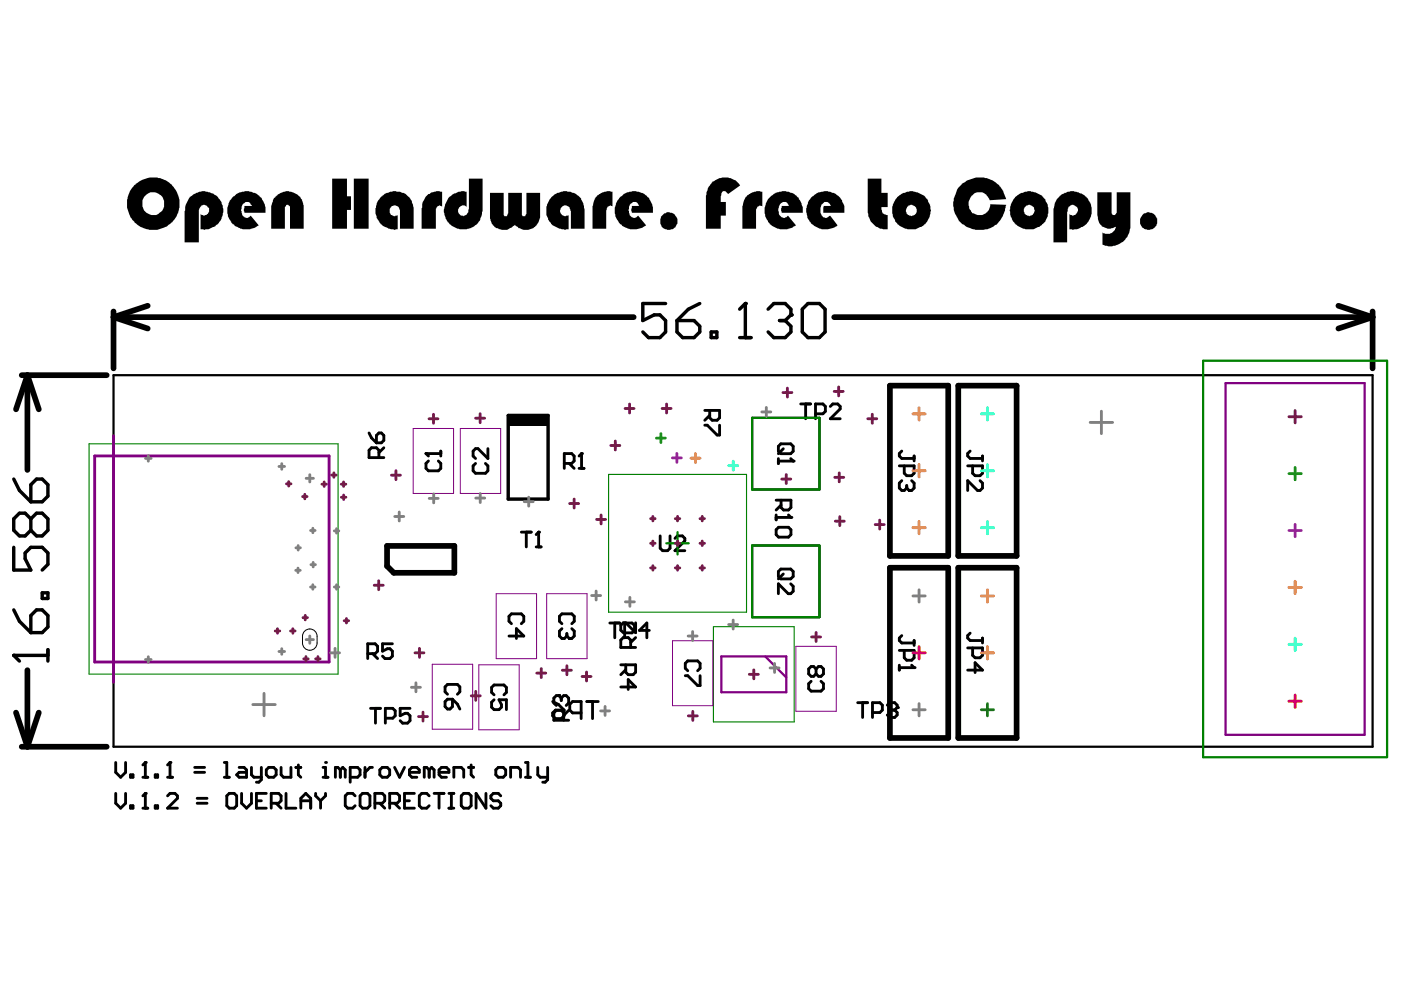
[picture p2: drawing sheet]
<svg xmlns="http://www.w3.org/2000/svg" width="297mm" height="210mm" viewBox="0 0 297 210" stroke-linecap="round" stroke-linejoin="round" font-family="sans-serif">
<path d="M64.4 134a1.55 1.55 0 0 1 1.8-.6 1.55 1.55 0 0 1 1 1.5 2.47 2.47 0 0 1-.6 2.7 1.55 1.55 0 0 1-1.6 .1 1.55 1.55 0 0 1-.9-1.4v-1.4z" fill="none" stroke="#000" stroke-width=".21"/>
<path d="M24.1 79.5h266.9v78.8h-266.9zM159.5 88.6h14.2v15.2h-14.2zM159.5 115.7h14.2v15.2h-14.2z" fill="none" stroke="#000" stroke-width=".48"/>
<g fill="none" stroke="#000" stroke-width="1.2">
<path d="M4.6 79.5h18M5.8 79.5l2.4 7.3M5.8 79.5l-2.4 7.3M5.8 79.5v20.1M24.1 67.2l7.2 2.5M24.1 67.2h110.3M24.1 66v12.1M31.3 64.8l-7.2 2.4M176.9 67.2h114.1M283.8 64.8l7.2 2.4M291 67.2l-7.2 2.5M291 66v12.1"/>
<path d="M188.7 81.8h12.3v36.1h-12.3zM203.2 81.8h12.3v36.1h-12.3zM82.1 115.7h14.2v5.7h-12.8l-1.4-1.4zM188.7 120.4h12.3v36.1h-12.3zM203.2 120.4h12.3v36.1h-12.3zM3.4 151.1l2.4 7.2M4.6 158.3h18M5.8 142.1v16.2M8.2 151.1l-2.4 7.2"/>
</g>
<g fill="none" stroke="#000" stroke-width=".72">
<path d="M141.1 64.4h-4.8v3.6l2.4-1.2h1.2l1.2 1.2v2.4l-1.2 1.2h-2.4l-1.2-1.2M143.5 68h3.7l1.2 1.2v1.2l-1.2 1.2h-2.5l-1.2-1.2zM148.4 64.4l-2.5 1.2-2.4 2.4M150.8 70.4h1.2v1.2h-1.2zM156.8 71.6h2.4M156.8 65.6l1.2-1.2v7.2M162.9 65.6l1.2-1.2h2.4l1.2 1.2v1.2l-1.2 1.2M165.3 68h1.2M166.5 68l1.2 1.2v1.2l-1.2 1.2h-2.4l-1.2-1.2M170.1 65.6l1.2-1.2h2.4l1.2 1.2v4.8l-1.2 1.2h-2.4l-1.2-1.2zM107.8 88.1h8.4v17.7h-8.4zM2.9 116v4.9h3.6l-1.2-2.4v-1.3l1.2-1.2h2.5l1.2 1.2v2.5l-1.2 1.2"/>
<path d="M2.9 101.6l1.2 2.4 2.4 2.4M6.5 102.8l1.2-1.2h1.3l1.2 1.2v2.4l-1.2 1.2h-2.5zM6.5 110l1.2-1.2h1.3l1.2 1.2v2.4l-1.2 1.2h-1.3l-1.2-1.2M6.5 110v2.4M6.5 110l-1.2-1.2h-1.2l-1.2 1.2v2.4l1.2 1.2h1.2l1.2-1.2M2.9 129.3l1.2 2.4 2.4 2.4M6.5 130.5l1.2-1.2h1.3l1.2 1.2v2.4l-1.2 1.2h-2.5zM9 125.7h1.2v1.2h-1.2zM10.2 137.8v2.4M10.2 139h-7.3l1.2 1.2"/>
</g>
<g fill="#000">
<path d="M150.9 38.7a4 4 0 0 1 6 .6l-2.5 1.8a.92 .92 0 0 0-1.2-.4l-.4 .9v1.2h1.1v2.9h-1.1v2.8h-3.1v-7l.1-.2a4.1 4.1 0 0 1 1.1-2.6zM203.2 39.8a5.8 5.8 0 0 1 5.8-2 5.8 5.8 0 0 1 4.3 4.4l-3.5 .3a2.17 2.17 0 0 0-1.6-1.7 2.17 2.17 0 0 0-2.2 .8 2.63 2.63 0 0 0 .2 3.6h.2a2.25 2.25 0 0 0 3.5-1.9l3.4 .1a7.1 7.1 0 0 1-2.1 4.2 5.7 5.7 0 0 1-9-3.1v-.5a5.6 5.6 0 0 1 .6-3.5zM40.1 42l.2-.3a4.1 4.1 0 0 1 5.1-.4 4.1 4.1 0 0 1 1.5 5.3 4.5 4.5 0 0 1-4.4 2v-3.2a1.11 1.11 0 0 0 1.8-.5 1.11 1.11 0 0 0-1.1-1.5 1.06 1.06 0 0 0-.9 .9l-.1 .2v6.9h-3.1v-6.6l.2-.2a3.9 3.9 0 0 1 .8-2.6zM49.2 42a4 4 0 0 1 4.7-1.1 4 4 0 0 1 2.4 4.2h-4.5l-.1-.3 .1-1.1h1.6a1.02 1.02 0 0 0-.9-.9 1.02 1.02 0 0 0-1 .6h-.2v.3a1.6 1.6 0 0 0 0 1.7 .97 .97 0 0 0 .8 .8 .97 .97 0 0 0 1.1-.5l1.6 2.1a4 4 0 0 1-5.9-.9 4 4 0 0 1 .3-4.9zM58.1 42a3.6 3.6 0 0 1 5.1-.6 3.5 3.5 0 0 1 1.2 3v4.1h-2.9v-4.4a.52 .52 0 0 0-.3-.7 .52 .52 0 0 0-.7 .4l-.1 .1v4.6h-2.9v-4.8zM80.6 42a4.5 4.5 0 0 1 4.9-1.1l.3 .1a3.9 3.9 0 0 1 1.9 3.8v3.7h-2.9v-3.6a1.12 1.12 0 0 0-.9-1.3 1.12 1.12 0 0 0-1.3 .8 1.12 1.12 0 0 0 1.2 1.4v-.1l.5-.1v3a4 4 0 0 1-4-1.6 4 4 0 0 1-.2-4.3zM90.2 41.7a3.9 3.9 0 0 1 3.5-1v3.1a.83 .83 0 0 0-.9-.1 .83 .83 0 0 0-.4 .9v3.9h-3v-4.4l.1-.1a2.58 2.58 0 0 1 .6-2zM95.1 42l.2-.3a5.8 5.8 0 0 1 3.2-1.2l.4 .2v3.2a1.08 1.08 0 0 0-1.5 .1 1.08 1.08 0 0 0 .1 1.5 1.08 1.08 0 0 0 1.6-.1l.2-.4 .1-.7v-6.4h2.9v6.9a4.1 4.1 0 0 1-4.5 3.8 4.1 4.1 0 0 1-3.6-4.7zM103.9 40.9h2.9v4.2a.55 .55 0 0 0 .1 .6 .55 .55 0 0 0 .6 .1l.3-.6v-4.3h2.9v4.2a.55 .55 0 0 0 .1 .6 .55 .55 0 0 0 .6 .1l.2-.4v-4.5h2.9v4.7a3 3 0 0 1-4.3 2.8h-.3l-.7-.8a3.1 3.1 0 0 1-5-.3l-.3-1zM116.9 41.7a4.5 4.5 0 0 1 5.7-.2l.6 .6v.2a3.5 3.5 0 0 1 .7 2.5v3.7h-2.9v-3.7a1.21 1.21 0 0 0-1.8-1 1.12 1.12 0 0 0-.4 1.3 1.12 1.12 0 0 0 1.2 .7l.6-.2v3a4 4 0 0 1-4.3-2 4 4 0 0 1 .5-4.6zM126.4 41.7a3.6 3.6 0 0 1 3.5-1v3.1a.74 .74 0 0 0-.8-.1 .74 .74 0 0 0-.4 .7l-.2 .2v3.9h-2.9v-4.8zM131.3 42a4 4 0 0 1 4.8-1.1 4 4 0 0 1 2.3 4.2h-4.4l-.2-.3 .2-1.1h1.5a1.02 1.02 0 0 0-.8-.9 1.02 1.02 0 0 0-1.1 .6h-.1v.3a1.6 1.6 0 0 0 0 1.7 .97 .97 0 0 0 .8 .8 .97 .97 0 0 0 1-.5l1.7 2.1a4 4 0 0 1-5.9-.9 4 4 0 0 1 .2-4.9z"/>
<path d="M140.1 46l.4-.4a1.84 1.84 0 0 1 2.6 0 1.84 1.84 0 0 1-.1 2.7 1.83 1.83 0 0 1-2.2 .2 1.83 1.83 0 0 1-.8-2.1zM158.1 41.7a3.6 3.6 0 0 1 3.5-1v3.1l-.3-.1a.69 .69 0 0 0-.9 .4l-.1 .3v4.1h-2.9v-4.8zM162.8 42.2a4.2 4.2 0 0 1 6.6-.2l.8 1.9v1.2h-4.5l-.1-.3 .1-1.1h1.6a1.05 1.05 0 0 0-1-.9 1.05 1.05 0 0 0-1 .9 1.84 1.84 0 0 0 .3 2.3 .93 .93 0 0 0 1.5-.3l1.7 2.1a4.1 4.1 0 0 1-6.7-2.8v-1zM171.9 42a4 4 0 0 1 4.5-1.2 4 4 0 0 1 2.6 3.8v.5h-4.4l.1-1.4h1.4a1.04 1.04 0 0 0-1.1-.9 1.04 1.04 0 0 0-.9 1l-.2 .2a1.79 1.79 0 0 0 1 2.2h.4l.7-.5 1.6 2.1a4 4 0 0 1-4.8 .2 4 4 0 0 1-1.6-4.6l.1-.5zM184 37.9h2.9v3h1.3v3h-1.3v.1a1.35 1.35 0 0 0 .7 1.5l.6 .1v3a3.9 3.9 0 0 1-4.2-3.7zM224.1 42.2l.3-.3a4.1 4.1 0 0 1 5.2-.6 4.1 4.1 0 0 1-.1 6.8h-.2a3 3 0 0 1-2.2 .5h-.4v-3.2a1.05 1.05 0 0 0 1.6-.2 1.05 1.05 0 0 0-.4-1.5 1.01 1.01 0 0 0-1.1 0 1.01 1.01 0 0 0-.4 1.1l-.1 .2v6.4h-2.9v-7.1zM232.7 40.8h3v4.1a.57 .57 0 0 0 .5 .7 .57 .57 0 0 0 .6-.7v-4.1h2.9v7.2a4.3 4.3 0 0 1-6 3.9v-2.6a1.91 1.91 0 0 0 2.9-1.3 2.37 2.37 0 0 1-3.7-1.2l-.2-1.2zM242.2 45.6a1.86 1.86 0 0 1 2.9 .2 1.86 1.86 0 0 1-.9 2.8 1.86 1.86 0 0 1-2.5-1.4 1.65 1.65 0 0 1 .5-1.6z"/>
<path d="M30.6 41.7a2.46 2.46 0 0 0-.1 2.7 2.46 2.46 0 0 0 2.4 1.2 2.41 2.41 0 0 0 1.8-3.3 2.41 2.41 0 0 0-3.7-1zM27 43.2a5.6 5.6 0 0 1 11.1 0 5.6 5.6 0 0 1-11.1 0z"/>
<path d="M75 37.9h3.2v10.6h-3.2zM70.4 37.9h3.2v3.7h.8v2.9h-.8v4h-3.2z"/>
<path d="M192.3 43.9a1.15 1.15 0 0 0 .7 1.8 1.15 1.15 0 0 0 1.4-1.3 1.2 1.2 0 0 0-2-.6zM190.3 41.7a4.2 4.2 0 0 1 3.6-1 4.1 4.1 0 0 1 3.4 3.3v.3a4 4 0 0 1-5.6 4.1 4 4 0 0 1-1.6-6.4z"/>
<path d="M217 44.6a1.16 1.16 0 0 0 2.3 0 1.16 1.16 0 0 0-2.3 0zM215.3 41.7a4.2 4.2 0 0 1 3.6-1 3.8 3.8 0 0 1 3.2 4.7 3.3 3.3 0 0 1-1.5 2.5 4.1 4.1 0 0 1-4.6 .1 4.1 4.1 0 0 1-1.8-4.2z"/>
<circle cx="158" cy="64.4" r=".36"/>
<circle cx="167.7" cy="66.8" r=".36"/>
<circle cx="90.3" cy="96.2" r=".3"/>
<circle cx="123.3" cy="96.2" r=".3"/>
<circle cx="168.2" cy="97.8" r=".3"/>
<circle cx="114.2" cy="112.8" r=".3"/>
<circle cx="167.7" cy="109.7" r=".3"/>
<circle cx="192.8" cy="104" r=".3"/>
<circle cx="2.9" cy="139" r=".36"/>
<circle cx="120.7" cy="135.4" r=".3"/>
<circle cx="118.5" cy="147.5" r=".3"/>
<circle cx="190.2" cy="150" r=".3"/>
<circle cx="193.8" cy="141.6" r=".3"/>
<circle cx="30.8" cy="168.2" r=".3"/>
<circle cx="30.8" cy="161.7" r=".3"/>
<circle cx="36" cy="161.7" r=".3"/>
<circle cx="69" cy="161.7" r=".3"/>
</g>
<g fill="none" stroke="#000" stroke-width=".6">
<path d="M78.2 91.8l.6 1 1 1.1M79.8 92.3l.5-.5h.6l.5 .5v1.1l-.5 .5h-1.1zM80.3 97v-1.5l-.5-.6h-1l-.6 .6v1.5h3.2M81.4 94.9l-1.1 1.1M90.8 97.7l-.5 .6v1l.5 .5h2.1l.6-.5v-1l-.6-.6M93.5 96.2h-3.2l.5 .5M93.5 95.6v1.1M100.8 98.3l-.5 .5v1l.5 .5h2.1l.5-.5v-1l-.5-.5M103.4 95.1v2.1l-2-2.1h-.6l-.5 .5v1.1l.5 .5M119.6 98.3h1.6l.5-.6v-1l-.5-.5h-1.6v3.1M120.7 98.3l1 1M122.8 96.7l.5-.5v3.1"/>
<path d="M122.8 99.3h1M149.4 87h3.2v1.6l-.6 .5h-1l-.5-.5v-1.6M149.4 90.2h.6l2 2h.6v-2M150.5 88.1l-1.1 1M165 94.6l.6-.5h2l.6 .5v1.1l-.6 .5h-2l-.6-.5zM165 97.2v1.1M166.1 95.1l-1.1 1.1M167.6 97.2l.6 .6h-3.2M169.8 85.6h2.1M170.8 85.6v3.2M172.9 87.7h1.6l.5-.5v-1l-.5-.6h-1.6v3.2M176 86.2l.6-.6h1l.5 .6v.5l-2.1 2.1h2.1"/>
<path d="M190.7 98.8h3.1v1.5l-.5 .6h-1.1l-.5-.6v-1.5M191.2 95.6l-.5 .6v.5l.5 .5h2.6M193.8 96.7v1M205.2 98.8h3.1v1.5l-.5 .6h-1.1l-.5-.6v-1.5M205.7 95.6l-.5 .6v.5l.5 .5h2.6M208.3 96.7v1M110.5 112.8h2.1M111.6 112.8v3.2M113.7 116h1M113.7 113.3l.5-.5v3.2M140 113.6v2.6l.5 .6h1l.6-.6v-2.6M143.1 114.1l.5-.5h1.1l.5 .5v.6l-2.1 2.1h2.1"/>
<path d="M164.6 106h3.1v1.6l-.5 .5h-1.1l-.5-.5v-1.6M164.6 109.2v1M165.1 111.8h2.1l.5 .5v1.1l-.5 .5h-2.1l-.5-.5v-1.1zM165.6 107.1l-1 1M167.2 109.2l.5 .5h-3.1M191.2 101.9l-.5 .5v1.1l.5 .5h.5l.5-.5M192.2 103v.5M193.3 101.9l.5 .5v1.1l-.5 .5h-.5l-.6-.5M207.8 101.9l.5 .5v1.1l-.5 .5h-.5l-2.1-2.1v2.1M78 138.6h1.5l.6-.5v-1.1l-.6-.5h-1.5v3.1M79 138.6l1.1 1M83.2 136.5h-2.1v1.6l1-.6h.6l.5 .6v1l-.5 .5h-1.1l-.5-.5"/>
<path d="M107.9 134.9h3.2l-1.6-1.6v2.1M108.4 132.2l-.5-.5v-1l.5-.5h2.1l.6 .5v1l-.6 .5M119.1 132.2l-.5-.5v-1l.5-.5h2.1l.6 .5v1l-.6 .5M119.1 133.3l-.5 .5v1.1l.5 .5h.6l.5-.5M120.2 134.3v.6M121.2 133.3l.6 .5v1.1l-.6 .5h-.5l-.5-.5M129.3 132.1h2.1M130.3 132.1v3.1M132.4 134.2h1.6l.5-.5v-1.1l-.5-.5h-1.6v3.1M133.7 137.3v-1.6l-.5-.5h-1.1l-.5 .5v1.6h3.2M134.8 132.1v2l-2.1-2h-.6l-.5 .5v1l.5 .5M134.8 135.2l-1.1 1"/>
<path d="M137.7 133.7h-2.1l1.5-1.6v3.1M165 121.2l.6-.5h2l.6 .5v1l-.6 .5h-2l-.6-.5zM166.1 121.7l-1.1 1M167.6 123.8l.6 .5v1.1l-.6 .5h-.5l-2.1-2.1v2.1M190.7 137.9h3.1v1.6l-.5 .5h-1.1l-.5-.5v-1.6M191.2 134.8l-.5 .5v.5l.5 .5h2.6M193.8 135.8v1.1M205.2 137.4h3.1v1.5l-.5 .6h-1.1l-.5-.6v-1.5M205.7 134.2l-.5 .6v.5l.5 .5h2.6M208.3 135.3v1M78.6 150.2h2.1M79.6 150.2v3.1"/>
<path d="M81.7 152.3h1.6l.5-.5v-1.1l-.5-.5h-1.6v3.1M86.9 150.2h-2.1v1.6l1.1-.6h.5l.5 .6v1l-.5 .5h-1l-.6-.5M94.4 148.8l.5-.6h1v1.6l-.5 .5h-.5l-.5-.5zM94.9 147.2l-.5-.5v-1.1l.5-.5h2.1l.5 .5v1.1l-.5 .5M95.9 148.2l1.1 1.1 .5 1M104.8 147.3l-.6-.5v-1l.6-.6h2l.6 .6v1l-.6 .5M104.8 148.4l-.6 .5v1l.6 .6h1l.5-.6v-.5l-.5-1h1.6v2.1M117.2 151.2l.6-.6h1.8v1.2l-.6 .6h-1.2l-.6-.6zM117.2 148.7l1.2 .6 1.2 1.3M119 148l-.5-.5h-.6l-.5 .5v1.1l.5 .5M119 148l.5-.5h.5l.6 .5v1.1l-.6 .5M119 148v.5"/>
<path d="M119.5 152.7v-1.6l-.5-.5h-1.1l-.5 .5v1.6h3.2M120.6 150.6l-1.1 1.1M123.2 151.2h-1.8l-.6-.6v-1.3l.6-.6h1.8v3.7M124.4 148.7h2.4M125.6 148.7v3.7M131.6 141h3.2v1.5l-.6 .5h-1l-.5-.5v-1.5M131.6 145.7h3.2l-1.6-1.6v2.1M132.7 142l-1.1 1M145.3 143.3h.5l2.1 2.1h.5v-2.1M145.8 142.2l-.5-.5v-1.1l.5-.5h2.1l.5 .5v1.1l-.5 .5M172 144.4l-.5 .6v1l.5 .5h2.1l.5-.5v-1l-.5-.6M173 141.8l-.5-.5h-.5l-.5 .5v1.1l.5 .5h.5l.5-.5"/>
<path d="M173 141.8l.5-.5h.6l.5 .5v1.1l-.5 .5h-.6l-.5-.5M173 141.8v1.1M181.8 149h2.1M182.9 149v3.1M185 151.1h1.6l.5-.5v-1.1l-.5-.5h-1.6v3.1M188.1 149.5l.5-.5h1.1l.5 .5v.5l-.5 .6M189.2 150.6h.5M189.7 150.6l.5 .5v.5l-.5 .5h-1.1l-.5-.5M190.7 141v1.1M193.3 141l.5 .6h-3.1M205.2 142.1h3.1l-1.6-1.6v2.1M24.5 161.7v2.1l1.1 1 1-1v-2.1"/>
<path d="M24.5 168.2v2.1l1.1 1.1 1-1.1v-2.1M27.7 164.3h.5v.5h-.5zM27.7 170.8h.5v.6h-.5zM30.3 171.4h1M30.3 162.2l.5-.5v3.1M30.3 168.7l.5-.5v3.2M30.3 164.8h1M32.9 170.8h.5v.6h-.5zM32.9 164.3h.5v.5h-.5zM35.5 168.7l.5-.5h1.1l.5 .5v.6l-2.1 2.1h2.1M35.5 164.8h1.1M35.5 162.2l.5-.5v3.1"/>
<path d="M41.3 163.8h2.1M41.3 162.7h2.1M41.8 170.3h2.1M41.8 169.3h2.1M47.6 161.7h.5v3.1M47.6 164.8h1M48.1 168.7l.5-.5h1.1l.5 .5v2.1l-.5 .6h-1.1l-.5-.6zM50.7 162.7h1l.6 .5v1.6h-1.6l-.5-.5 .5-.5h1.6M51.2 168.2v2.1l1.1 1.1 1-1.1v-2.1M53.3 162.7v1.6l.5 .5h1.6M54.4 169.8h1M55.4 162.7v2.6l-.5 .5h-.5"/>
<path d="M56.5 168.2h-2.1v3.2h2.1M57 162.7h1l.5 .5v1.1l-.5 .5h-1l-.5-.5v-1.1zM57.5 170.3h1.6l.5-.5v-1.1l-.5-.5h-1.6v3.2M58.5 170.3l1.1 1.1M59.6 162.7v1.6l.5 .5h1.6v-2.1M60.6 168.2v3.2h2.1M62.7 162.7h1.1M63.3 162.2v2.1l.5 .5M63.8 169.8h2.1M63.8 171.4v-2.1l1-1.1 1.1 1.1v2.1M66.9 168.2v.5l1.1 1.1M68 169.8v1.6"/>
<path d="M68.5 162.7h.5v2.1M68.5 164.8h1M69 168.2v.5l-1 1.1M72.2 163.2l.5-.5 .5 .5v1.6M72.2 163.2l-.6-.5h-.5v2.1M72.2 163.2v1.6M74.2 164.8h1.6l.5-.5v-1.1l-.5-.5h-1.6v3.1M75.3 168.7l-.5-.5h-1.1l-.5 .5v2.1l.5 .6h1.1l.5-.6M76.3 168.7l.6-.5h1l.5 .5v2.1l-.5 .6h-1l-.6-.6zM77.4 162.7v2.1M79 162.7h-.6l-1 1.1M79.5 170.3h1.6l.5-.5v-1.1l-.5-.5h-1.6v3.2"/>
<path d="M80.5 170.3l1.1 1.1M81.1 162.7h1l.5 .5v1.1l-.5 .5h-1l-.6-.5v-1.1zM82.6 170.3h1.6l.5-.5v-1.1l-.5-.5h-1.6v3.2M83.7 170.3l1 1.1M83.7 162.7l1 2.1 1.1-2.1M85.8 169.8h1M86.8 163.8h2.1v-.6l-.5-.5h-1.1l-.5 .5v1.1l.5 .5h1.1M87.9 168.2h-2.1v3.2h2.1M91 168.7l-.5-.5h-1.1l-.5 .5v2.1l.5 .6h1.1l.5-.6M91 163.2l-.5-.5h-.6v2.1M91 163.2v1.6M91 163.2l.5-.5 .5 .5v1.6"/>
<path d="M92 168.2h2.1M93.1 163.8h2.1v-.6l-.5-.5h-1.1l-.5 .5v1.1l.5 .5h1.1M93.1 168.2v3.2M95.2 171.4h1M95.2 168.2h1M95.7 168.2v3.2M96.2 164.8v-2.1h1.6l.5 .5v1.6M97.8 168.7l.5-.5h1.1l.5 .5v2.1l-.5 .6h-1.1l-.5-.6zM99.4 162.7h1M99.9 162.2v2.1l.5 .5M103 168.2v3.2l-2.1-3.2v3.2M105.6 162.7h1.1l.5 .5v1.1l-.5 .5h-1.1l-.5-.5v-1.1z"/>
<path d="M106.2 168.7l-.6-.5h-1l-.5 .5v.6l.5 .5h1l.6 .5v.5l-.6 .6h-1l-.5-.6M108.3 164.8v-2.1h1.5l.6 .5v1.6M111.4 164.8h1M111.4 161.7h.5v3.1M114 162.7v1.6l.5 .5h1.6M116.1 162.7v2.6l-.5 .5h-.5"/>
</g>
<path d="M107.8 88.1h8.4v2.2h-8.4z" fill-rule="evenodd" fill="#000"/>
<path d="M18.9 94.1h52.8v48.8h-52.8zM129 100.6h29.3v29.2h-29.3zM151.3 132.9h17.1v20.2h-17.1z" fill="none" stroke="#008000" stroke-width=".24"/>
<path d="M255.1 76.5h39v84h-39zM159.5 88.6h14.2v15.2h-14.2zM141.3 115.2h4.7M143.7 112.8v4.8M159.5 115.7h14.2v15.2h-14.2z" fill="none" stroke="#008000" stroke-width=".48"/>
<path d="M20.1 96.7h49.7v43.7h-49.7zM24.1 92.4v52.2" fill="none" stroke="#800080" stroke-width=".6"/>
<path d="M259.8 81.2h29.5v74.6h-29.5zM152.9 139.2h13.8v7.6h-13.8zM162.2 139.2l4.5 4.4" fill="none" stroke="#800080" stroke-width=".48"/>
<path d="M87.6 90.8h8.6v13.8h-8.6zM97.6 90.8h8.6v13.8h-8.6zM105.2 125.9h8.6v13.7h-8.6zM115.9 125.9h8.6v13.7h-8.6zM142.6 135.9h8.5v13.7h-8.5zM168.7 137h8.6v13.8h-8.6zM91.6 140.8h8.6v13.8h-8.6zM101.5 141h8.6v13.7h-8.6z" fill="none" stroke="#800080" stroke-width=".21"/>
<path d="M154.5 98.7h1.9M155.5 97.8v1.9M208.1 99.8h2.6M208.1 87.8h2.6M209.4 86.5v2.5M209.4 98.5v2.6M208.1 111.9h2.6M209.4 110.6v2.6M273.3 136.6h2.6M274.6 135.3v2.6" fill="none" stroke="#0ff" stroke-width=".6"/>
<g fill="none" stroke="#741b47" stroke-width=".6">
<path d="M83.9 99.8v1.9M91 88.8h1.9M91.9 87.8v1.9M100.8 88.7h1.9M101.8 87.7v1.9M129.5 94.5h1.9M130.5 93.5v1.9M132.5 86.6h1.9M133.5 85.7v1.9M140.4 86.6h1.9M141.3 85.7v1.9M166 83.2h1.9"/>
<path d="M166.9 82.3v1.9M176.9 83h1.9M177.8 82v1.9M184 88.8h1.9M184.9 87.8v1.9M273.3 88.4h2.6M274.6 87v2.7M60.7 102.6h1M61.2 102.1v1M64.2 105.3h.9M64.6 104.8v1M68.3 102.7h.9"/>
<path d="M68.7 102.2v.9M70.3 100.7h1M70.8 100.3v.9M72.4 102.7h.9M72.4 105.4h.9M72.8 102.2v.9M72.9 105v.9M83 100.7h1.9M120.8 106.8h1.9M121.7 105.8v1.9M126.5 110.1h1.9M127.4 109.2v1.9"/>
<path d="M137.9 110h1M137.9 115.2h1M138.4 109.5v.9M138.4 114.7v1M138.4 119.9v1M143.2 110h.9M143.2 115.2h.9M143.7 109.5v.9M143.7 114.7v1M143.7 119.9v1M148.4 110h1M148.4 115.2h1"/>
<path d="M148.9 109.5v.9M148.9 114.7v1M148.9 119.9v1M165.8 101.6h1.9M166.7 100.6v1.9M177 101.2h1.9M177.1 110.5h1.9M177.9 100.3v1.9M178.1 109.5v1.9M185.6 111.2h1.9M186.5 110.3v1.9M58.4 133.8h.9"/>
<path d="M58.8 133.3v1M61.6 133.8h1M62.1 133.3v1M64.2 131h1M64.4 139.7h.9M64.7 130.5v.9M64.9 139.2v1M66.9 139.7h1M67.4 139.2v1M73 131.6h.9M73.4 131.1v1M79.3 124.1h1.9"/>
<path d="M80.3 123.1v1.9M88 138.4h1.9M88.9 137.5v1.9M137.9 120.4h1M143.2 120.4h.9M148.4 120.4h1M172.1 135h1.9M173 134.1v1.9M88.7 151.9h1.9M89.7 151v1.9M99.9 147.5h1.9M100.9 146.6v1.9"/>
<path d="M113.8 142.7h1.9M114.8 141.8v1.9M119.2 142.1h1.9M120.2 141.2v1.9M123.4 143.4h1.9M124.4 142.5v1.9M145.9 151.8h1.9M146.9 150.8v1.9M158.9 143h1.9M159.8 142v1.9"/>
</g>
<path d="M139.2 92.9h1.9M140.1 91.9v1.9M274.6 99.1v2.6M273.3 100.4h2.6" fill="none" stroke="#0f0" stroke-width=".6"/>
<g fill="none" stroke="#808080" stroke-width=".6">
<path d="M30.8 97.2h1.2M31.4 96.6v1.2M59.1 98.9h1.2M59.7 98.3v1.2M161.5 87.3h1.9M162.5 86.4v1.9M231.1 89.6h4.8M233.5 87.2v4.7M62.7 116.2h1M63.2 115.7v.9M64.9 101.4h1.6M65.7 100.6v1.6"/>
<path d="M65.9 112.5h.9M65.9 119.7h1M66.3 112v1M66.4 119.2v1M70.9 112.6h.9M71.4 112.1v.9M83.7 109.5h1.9M84.6 108.6v1.9M91 105.7h1.9M92 104.7v1.9M100.9 105.6h1.9M101.8 104.7v1.9"/>
<path d="M111.1 106.4h2M112.1 105.4v1.9M30.8 139.8h1.2M31.4 139.2v1.2M59.1 138.1h1.2M59.7 137.5v1.2M62.7 120.9h1M63.2 120.5v.9M64.9 135.6h1.6M65.7 134.8v1.6M65.8 124.5h1M66.3 124v.9"/>
<path d="M70.1 138.4h1.9M70.9 124.5h.9M71 137.5v1.9M71.4 124v.9M125.4 126.3h1.9M126.4 125.3v1.9M132.6 127.6h1.9M133.5 126.7v1.9M145.9 134.9h1.9M146.8 133.9v1.9M154.5 132.4h1.9M155.4 131.5v1.9"/>
<path d="M193.6 126.4h2.6M194.9 125.1v2.6M53.6 149.4h4.8M56 147v4.8M87.2 145.7h1.9M88.2 144.8v1.9M127.3 150.7h1.9M128.3 149.8v1.9M163.3 141.6h1.9M164.2 140.7v1.9M193.6 150.5h2.6M194.9 149.2v2.6"/>
</g>
<g fill="none" stroke="#f90" stroke-width=".6">
<path d="M146.5 97.1h1.9M147.5 96.2v1.9M193.6 99.8h2.6M193.6 87.8h2.6M194.9 86.5v2.5M194.9 98.5v2.6M193.6 111.9h2.6M194.9 110.6v2.6M208.1 138.4h2.6M208.1 126.4h2.6M209.4 125.1v2.6M209.4 137.1v2.6"/>
<path d="M273.3 124.5h2.6M274.6 123.2v2.7"/>
</g>
<path d="M142.6 97.1h1.9M143.5 96.1v1.9M273.3 112.5h2.6M274.6 111.2v2.6" fill="none" stroke="#90f" stroke-width=".6"/>
<path d="M208.1 150.5h2.6M209.4 149.2v2.6" fill="none" stroke="#38761d" stroke-width=".6"/>
<path d="M193.6 138.4h2.6M194.9 137.1v2.6M273.3 148.7h2.6M274.6 147.4v2.6" fill="none" stroke="#f00" stroke-width=".6"/>
</svg>
